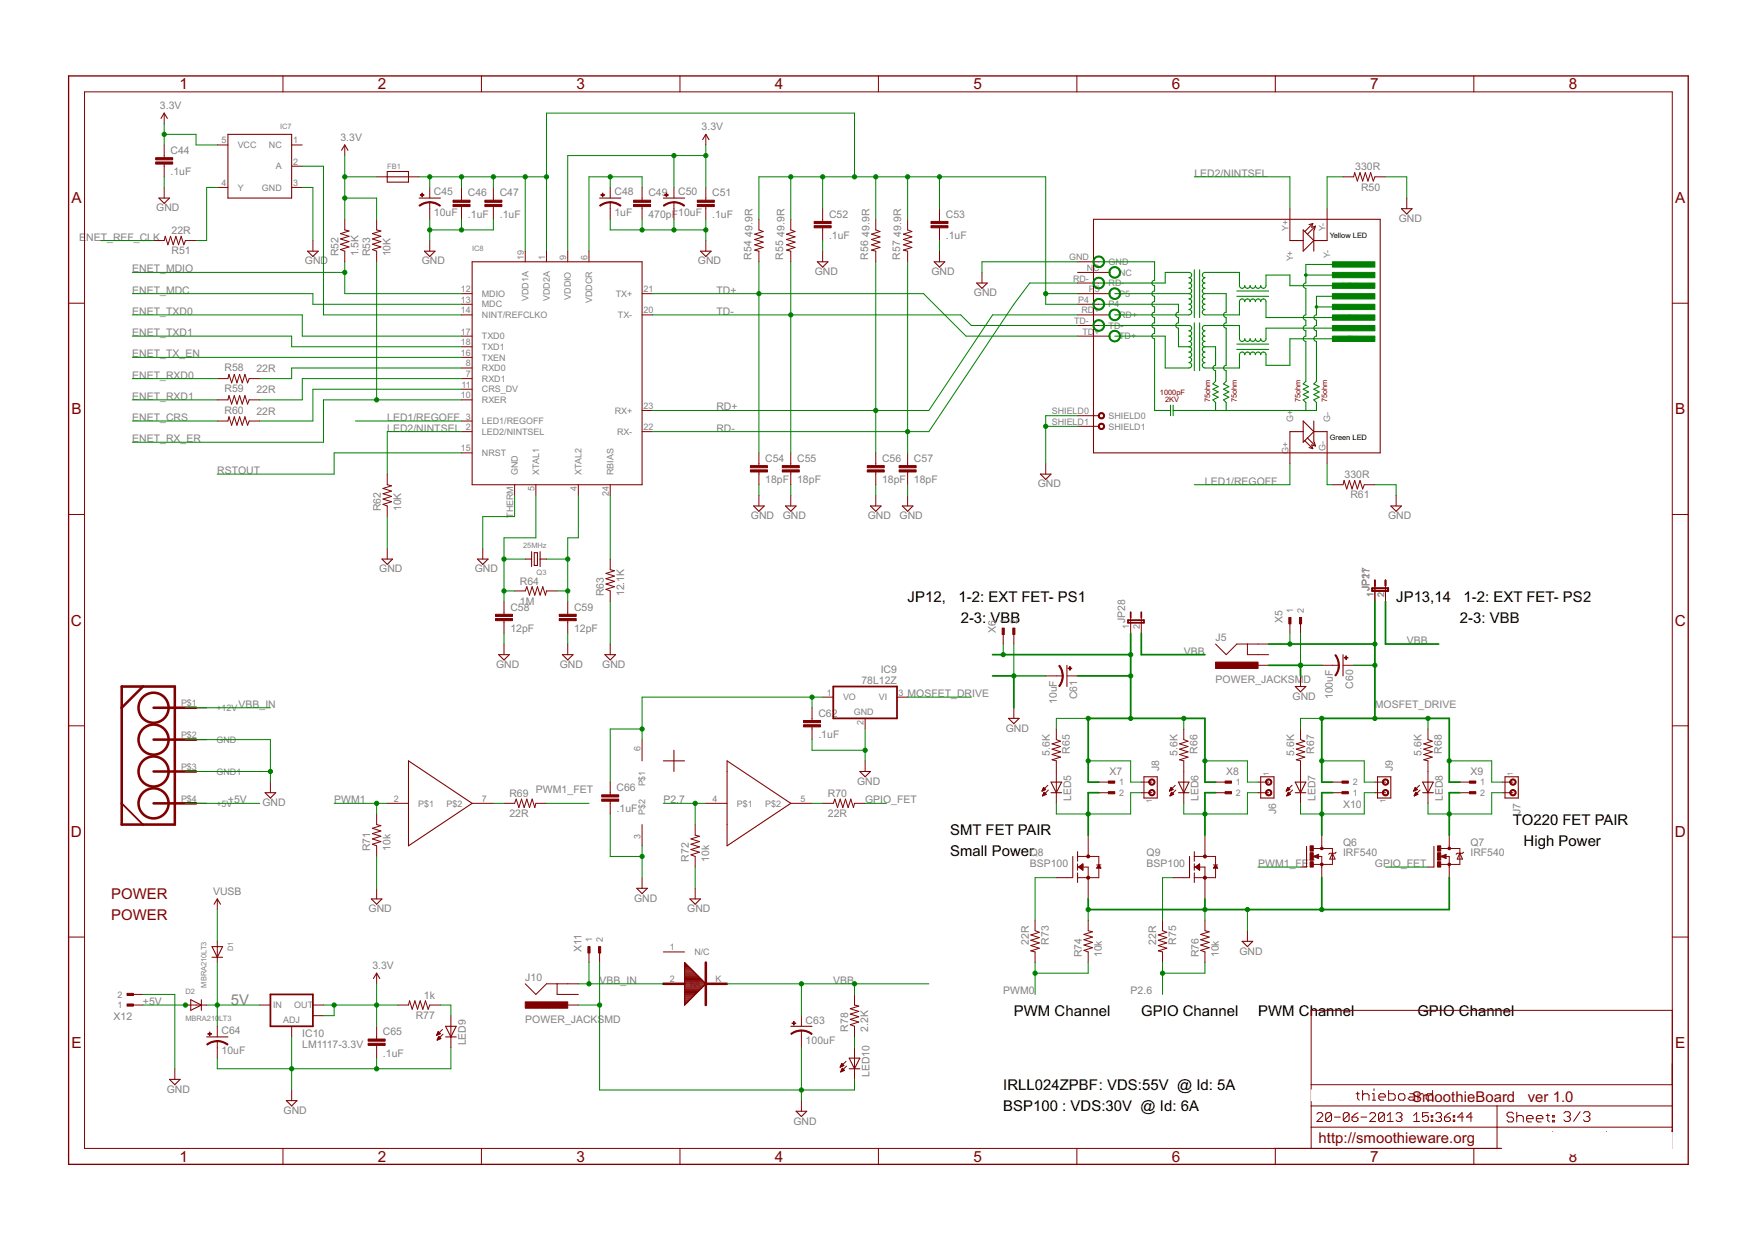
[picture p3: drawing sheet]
<svg xmlns="http://www.w3.org/2000/svg" width="420mm" height="297mm" viewBox="0 0 420 297" stroke-linecap="round" stroke-linejoin="round" font-family="sans-serif">
<defs><g id="words">
<g font-size="4.1" fill="#800000">
<text x="42.9" y="21.4">1</text>
<text x="90.4" y="21.4">2</text>
<text x="137.8" y="21.4">3</text>
<text x="185.3" y="21.4">4</text>
<text x="232.8" y="21.4">5</text>
<text x="280.2" y="21.4">6</text>
<text x="327.7" y="21.4">7</text>
<text x="375.2" y="21.4">8</text>
<text x="17.1" y="48.5">A</text>
<text x="400.6" y="48.5">A</text>
<text x="17.1" y="99.1">B</text>
<text x="400.6" y="99.1">B</text>
<text x="17" y="149.6">C</text>
<text x="400.5" y="149.6">C</text>
<text x="17" y="200.1">D</text>
<text x="400.5" y="200.1">D</text>
<text x="17.1" y="250.7">E</text>
<text x="400.6" y="250.7">E</text>
<text x="42.9" y="277.9">1</text>
<text x="90.4" y="277.9">2</text>
<text x="137.8" y="277.9">3</text>
<text x="185.3" y="277.9">4</text>
<text x="232.8" y="277.9">5</text>
<text x="280.2" y="277.9">6</text>
<text x="327.7" y="277.9">7</text>
<text x="375.2" y="277.9">8</text>
</g>
<g font-size="4">
<text x="217" y="143.9">JP12,</text>
<text x="229.2" y="143.9">1-2: EXT FET- PS1</text>
<text x="333.9" y="143.9">JP13,14</text>
<text x="350" y="143.9">1-2: EXT FET- PS2</text>
<text x="229.7" y="149">2-3: VBB</text>
<text x="349.1" y="149">2-3: VBB</text>
<text x="361.8" y="197.2">TO220 FET PAIR</text>
<text x="227.2" y="199.7">SMT FET PAIR</text>
<text x="364.3" y="202.3">High Power</text>
<text x="227.2" y="204.8">Small Power</text>
<text x="242.4" y="242.9">PWM Channel</text>
<text x="272.9" y="242.9">GPIO Channel</text>
<text x="300.9" y="242.9">PWM Channel</text>
<text x="338.9" y="242.9">GPIO Channel</text>
<text x="239.9" y="260.7">IRLL024ZPBF: VDS:55V @ Id: 5A</text>
<text x="239.9" y="265.8">BSP100 : VDS:30V @ Id: 6A</text>
</g>
<g font-size="4" fill="#800000">
<text x="26.6" y="215">POWER</text>
<text x="26.6" y="220.1">POWER</text>
<text x="337.7" y="263.5">SmoothieBoard</text>
<text x="365.3" y="263.5">ver 1.0</text>
<text x="315.3" y="273.4">http://smoothieware.org</text>
</g>
<text font-size="4" fill="#808080" x="55.2" y="240.4">5V</text>
<g font-size="2.8" fill="#808080">
<text x="38.2" y="26">3.3V</text>
<text x="81.4" y="33.7">3.3V</text>
<text x="167.8" y="31.1">3.3V</text>
<text x="40.8" y="41.9">.1uF</text>
<text x="40.8" y="36.8">C44</text>
<text x="324.1" y="40.8">330R</text>
<text x="103.8" y="46.7">C45</text>
<text x="111.9" y="47">C46</text>
<text x="119.5" y="47">C47</text>
<text x="146.9" y="46.7">C48</text>
<text x="155.1" y="47">C49</text>
<text x="162.2" y="46.7">C50</text>
<text x="170.3" y="47">C51</text>
<text x="285.6" y="42.3">LED2/NINTSEL</text>
<text x="325.5" y="45.6">R50</text>
<text x="37.4" y="50.5">GND</text>
<text x="103.8" y="51.6">10uF</text>
<text x="111.9" y="52.1">.1uF</text>
<text x="119.5" y="52.1">.1uF</text>
<text x="146.9" y="51.6">1uF</text>
<text x="155.1" y="52.1">470pF10uF</text>
<text x="170.3" y="52.1">.1uF</text>
<text x="198.2" y="52.1">C52</text>
<text x="226.2" y="52.1">C53</text>
<text x="334.5" y="53.1">GND</text>
<text x="18.9" y="57.5">E</text>
<text x="20.6" y="57.5">NET_REF_CLK</text>
<text x="41" y="56">22R</text>
<text x="180" y="56.6" transform="rotate(-90 180 56.6)">49.9R</text>
<text x="187.6" y="56.6" transform="rotate(-90 187.6 56.6)">49.9R</text>
<text x="198.2" y="57.1">.1uF</text>
<text x="207.9" y="56.6" transform="rotate(-90 207.9 56.6)">49.9R</text>
<text x="215.5" y="56.6" transform="rotate(-90 215.5 56.6)">49.9R</text>
<text x="226.2" y="57.1">.1uF</text>
<text x="31.6" y="65.1">ENET_MDIO</text>
<text x="41" y="60.8">R51</text>
<text x="72.9" y="63.2">GND</text>
<text x="80.9" y="61.3" transform="rotate(-90 80.9 61.3)">R52</text>
<text x="85.7" y="61.3" transform="rotate(-90 85.7 61.3)">1.5K</text>
<text x="88.6" y="61.3" transform="rotate(-90 88.6 61.3)">R53</text>
<text x="93.4" y="61.3" transform="rotate(-90 93.4 61.3)">10K</text>
<text x="100.8" y="63.2">GND</text>
<text x="166.9" y="63.2">GND</text>
<text x="179.7" y="62.1" transform="rotate(-90 179.7 62.1)">R54</text>
<text x="187.3" y="62.1" transform="rotate(-90 187.3 62.1)">R55</text>
<text x="194.8" y="65.8">GND</text>
<text x="207.6" y="62.1" transform="rotate(-90 207.6 62.1)">R56</text>
<text x="215.2" y="62.1" transform="rotate(-90 215.2 62.1)">R57</text>
<text x="222.8" y="65.8">GND</text>
<text x="31.6" y="70.2">ENET_MDC</text>
<text x="171.3" y="70.2">TD+</text>
<text x="232.9" y="70.9">GND</text>
<text x="31.6" y="75.3">ENET_TXD0</text>
<text x="171.3" y="75.3">TD-</text>
<text x="31.6" y="80.4">ENET_TXD1</text>
<text x="31.6" y="85.5">ENET_TX_EN</text>
<text x="53.7" y="88.7">R58</text>
<text x="61.3" y="89">22R</text>
<text x="31.6" y="90.5">ENET_RXD0</text>
<text x="31.6" y="95.6">ENET_RXD1</text>
<text x="53.7" y="93.8">R59</text>
<text x="61.3" y="94.1">22R</text>
<text x="31.6" y="100.7">ENET_CRS</text>
<text x="53.7" y="98.9">R60</text>
<text x="61.3" y="99.2">22R</text>
<text x="92.6" y="100.7">LED1/REGOFF</text>
<text x="171.3" y="98.2">RD+</text>
<text x="31.6" y="105.8">ENET_RX_ER</text>
<text x="92.6" y="103.2">LED2/NINTSEL</text>
<text x="171.3" y="103.2">RD-</text>
<text x="52" y="113.4">RSTOUT</text>
<text x="183" y="110.5">C54</text>
<text x="190.6" y="110.5">C55</text>
<text x="210.9" y="110.5">C56</text>
<text x="218.6" y="110.5">C57</text>
<text x="183" y="115.6">18pF</text>
<text x="190.6" y="115.6">18pF</text>
<text x="210.9" y="115.6">18pF</text>
<text x="218.6" y="115.6">18pF</text>
<text x="248.2" y="116.6">GND</text>
<text x="288.2" y="115.9">LED1/REGOFF</text>
<text x="321.5" y="114.4">330R</text>
<text x="322.9" y="119.2">R61</text>
<text x="91.1" y="122.3" transform="rotate(-90 91.1 122.3)">R62</text>
<text x="95.9" y="122.3" transform="rotate(-90 95.9 122.3)">10K</text>
<text x="179.6" y="124.2">GND</text>
<text x="187.2" y="124.2">GND</text>
<text x="207.5" y="124.2">GND</text>
<text x="215.1" y="124.2">GND</text>
<text x="332" y="124.2">GND</text>
<text x="90.7" y="136.9">GND</text>
<text x="113.5" y="136.9">GND</text>
<text x="124.3" y="139.8">R64</text>
<text x="144.4" y="142.6" transform="rotate(-90 144.4 142.6)">R63</text>
<text x="149.2" y="142.6" transform="rotate(-90 149.2 142.6)">12.1K</text>
<text x="327.5" y="141.3" transform="rotate(-90 327.5 141.3)">JP11</text>
<text x="327.5" y="141.3" transform="rotate(-90 327.5 141.3)">JP27</text>
<text x="122.1" y="146">C58</text>
<text x="124.3" y="144.6">1M</text>
<text x="137.3" y="146">C59</text>
<text x="269.1" y="149" transform="rotate(-90 269.1 149)">JP28</text>
<text x="306.7" y="149" transform="rotate(-90 306.7 149)">X5</text>
<text x="122.1" y="151.1">12pF</text>
<text x="137.3" y="151.1">12pF</text>
<text x="238.1" y="151.5" transform="rotate(-90 238.1 151.5)">X6</text>
<text x="290.7" y="153.3">J5</text>
<text x="336.4" y="154">VBB</text>
<text x="118.6" y="159.7">GND</text>
<text x="133.9" y="159.7">GND</text>
<text x="144" y="159.7">GND</text>
<text x="210.6" y="161">IC9</text>
<text x="283.1" y="156.6">VBB</text>
<text x="206" y="163.6">78L12Z</text>
<text x="217" y="166.7">MOSFET_DRIVE</text>
<text x="257.5" y="167.3" transform="rotate(-90 257.5 167.3)">C61</text>
<text x="290.7" y="163.4">POWER_JACKSM</text>
<text x="309.1" y="167.4">GND</text>
<text x="311.7" y="163.4">D</text>
<text x="318.8" y="167.2" transform="rotate(-90 318.8 167.2)">100uF</text>
<text x="323.6" y="164.7" transform="rotate(-90 323.6 164.7)">C60</text>
<text x="57" y="169.3">VBB_IN</text>
<text x="195.7" y="171.4">C62</text>
<text x="252.7" y="168.4" transform="rotate(-90 252.7 168.4)">10uF</text>
<text x="328.8" y="169.3">MOSFET_DRIVE</text>
<text x="195.7" y="176.5">.1uF</text>
<text x="240.5" y="175">GND</text>
<text x="251.1" y="180.8" transform="rotate(-90 251.1 180.8)">5.6K</text>
<text x="255.9" y="180.2" transform="rotate(-90 255.9 180.2)">R65</text>
<text x="265.3" y="185.3">X7</text>
<text x="277.2" y="184.5" transform="rotate(-90 277.2 184.5)">J8</text>
<text x="281.5" y="180.8" transform="rotate(-90 281.5 180.8)">5.6K</text>
<text x="286.3" y="180.2" transform="rotate(-90 286.3 180.2)">R66</text>
<text x="293.2" y="185.3">X8</text>
<text x="309.5" y="180.8" transform="rotate(-90 309.5 180.8)">5.6K</text>
<text x="314.3" y="180.2" transform="rotate(-90 314.3 180.2)">R67</text>
<text x="333.1" y="184.5" transform="rotate(-90 333.1 184.5)">J9</text>
<text x="340" y="180.8" transform="rotate(-90 340 180.8)">5.6K</text>
<text x="344.8" y="180.2" transform="rotate(-90 344.8 180.2)">R68</text>
<text x="351.6" y="185.3">X9</text>
<text x="121.8" y="190.6">R69</text>
<text x="128.2" y="189.6">PWM1_FET</text>
<text x="147.5" y="189.2">C66</text>
<text x="198" y="190.6">R70</text>
<text x="205" y="187.7">GND</text>
<text x="256.2" y="191.6" transform="rotate(-90 256.2 191.6)">LED5</text>
<text x="286.6" y="191.6" transform="rotate(-90 286.6 191.6)">LED6</text>
<text x="314.6" y="191.6" transform="rotate(-90 314.6 191.6)">LED7</text>
<text x="345" y="191.6" transform="rotate(-90 345 191.6)">LED8</text>
<text x="54.5" y="192.1">+5V</text>
<text x="62.8" y="192.8">GND</text>
<text x="79.9" y="192.1">PWM1</text>
<text x="121.8" y="195.4">22R</text>
<text x="147.5" y="194.3">.1uF</text>
<text x="158.6" y="192.1">P2.7</text>
<text x="198" y="195.4">22R</text>
<text x="206.9" y="192.1">GPIO_FET</text>
<text x="305.2" y="194.8" transform="rotate(-90 305.2 194.8)">J6</text>
<text x="321.2" y="193.1">X10</text>
<text x="363.6" y="194.8" transform="rotate(-90 363.6 194.8)">J7</text>
<text x="88.6" y="203.6" transform="rotate(-90 88.6 203.6)">R71</text>
<text x="93.4" y="203.6" transform="rotate(-90 93.4 203.6)">10k</text>
<text x="321.2" y="202.3">Q6</text>
<text x="351.6" y="202.3">Q7</text>
<text x="164.7" y="206.1" transform="rotate(-90 164.7 206.1)">R72</text>
<text x="169.5" y="206.1" transform="rotate(-90 169.5 206.1)">10k</text>
<text x="246.2" y="207.4">BSP100</text>
<text x="246.2" y="204.8">Q8</text>
<text x="274.2" y="207.4">BSP100</text>
<text x="274.2" y="204.8">Q9</text>
<text x="300.9" y="207.4">PWM1_FE</text>
<text x="313" y="207.4">T</text>
<text x="321.2" y="204.8">IRF540</text>
<text x="328.8" y="207.4">GPIO_FET</text>
<text x="351.6" y="204.8">IRF540</text>
<text x="50.9" y="214">VUSB</text>
<text x="151.6" y="215.6">GND</text>
<text x="88.2" y="218.2">GND</text>
<text x="164.3" y="218.2">GND</text>
<text x="139.1" y="227.7" transform="rotate(-90 139.1 227.7)">X11</text>
<text x="246" y="225.9" transform="rotate(-90 246 225.9)">22R</text>
<text x="250.8" y="225.9" transform="rotate(-90 250.8 225.9)">R73</text>
<text x="276.5" y="225.9" transform="rotate(-90 276.5 225.9)">22R</text>
<text x="281.3" y="225.9" transform="rotate(-90 281.3 225.9)">R75</text>
<text x="89" y="231.7">3.3V</text>
<text x="258.7" y="228.9" transform="rotate(-90 258.7 228.9)">R74</text>
<text x="263.5" y="228.9" transform="rotate(-90 263.5 228.9)">10k</text>
<text x="286.7" y="228.9" transform="rotate(-90 286.7 228.9)">R76</text>
<text x="291.5" y="228.9" transform="rotate(-90 291.5 228.9)">10k</text>
<text x="296.4" y="228.3">GND</text>
<text x="101.4" y="238.9">1k</text>
<text x="125.6" y="234.5">J10</text>
<text x="143.4" y="235.3">VBB_IN</text>
<text x="199.3" y="235.3">VBB</text>
<text x="239.9" y="237.8">PWM0</text>
<text x="270.4" y="237.8">P2.6</text>
<text x="27.2" y="243.9">X12</text>
<text x="34.2" y="240.4">+5V</text>
<text x="99.4" y="243.7">R77</text>
<text x="125.6" y="244.7">POWER_JACKSMD</text>
<text x="192.7" y="244.8">C63</text>
<text x="53" y="247.4">C64</text>
<text x="72.3" y="250.5">LM1117-3.3V</text>
<text x="72.3" y="248">IC10</text>
<text x="91.6" y="247.6">C65</text>
<text x="111.4" y="250" transform="rotate(-90 111.4 250)">LED9</text>
<text x="192.7" y="249.6">100uF</text>
<text x="202.8" y="246.7" transform="rotate(-90 202.8 246.7)">R78</text>
<text x="207.6" y="246.7" transform="rotate(-90 207.6 246.7)">2.2K</text>
<text x="53" y="252.2">10uF</text>
<text x="91.6" y="252.7">.1uF</text>
<text x="207.9" y="257.6" transform="rotate(-90 207.9 257.6)">LED10</text>
<text x="39.9" y="261.3">GND</text>
<text x="67.8" y="266.4">GND</text>
<text x="189.7" y="268.9">GND</text>
</g>
<g font-size="2.4" fill="#808080">
<text x="53" y="34.3">5</text>
<text x="56.8" y="35.4">VCC</text>
<text x="64.3" y="35.4">NC</text>
<text x="70.1" y="34.3">1</text>
<text x="66" y="40.5">A</text>
<text x="70.1" y="39.4">2</text>
<text x="53" y="44.5">4</text>
<text x="56.8" y="45.6">Y</text>
<text x="62.6" y="45.6">GND</text>
<text x="70.1" y="44.5">3</text>
<text x="308.1" y="55.2" transform="rotate(-90 308.1 55.2)">Y+</text>
<text x="317" y="55.2" transform="rotate(-90 317 55.2)">Y-</text>
<text x="125.3" y="62.3" transform="rotate(-90 125.3 62.3)">19</text>
<text x="130.3" y="62.3" transform="rotate(-90 130.3 62.3)">1</text>
<text x="135.4" y="62.3" transform="rotate(-90 135.4 62.3)">9</text>
<text x="140.5" y="62.3" transform="rotate(-90 140.5 62.3)">6</text>
<text x="255.7" y="62.3">GND</text>
<text x="259.9" y="64.8">NC</text>
<text x="265.1" y="63.4">GND</text>
<text x="267.6" y="65.9">NC</text>
<text x="309.2" y="62.5" transform="rotate(-90 309.2 62.5)">Y+</text>
<text x="318.1" y="61.8" transform="rotate(-90 318.1 61.8)">Y-</text>
<text x="110.2" y="69.9">12</text>
<text x="115.2" y="71">MDIO</text>
<text x="136.5" y="71.7" transform="rotate(-90 136.5 71.7)">VDDIO</text>
<text x="147.3" y="71">TX+</text>
<text x="153.9" y="69.9">21</text>
<text x="256.6" y="67.3">RD-</text>
<text x="260.4" y="69.9">P</text>
<text x="261.8" y="69.9">5</text>
<text x="265.1" y="68.4">RD-</text>
<text x="267.6" y="71">P5</text>
<text x="110.2" y="72.4">13</text>
<text x="110.2" y="74.9">14</text>
<text x="115.2" y="73.5">MDC</text>
<text x="115.2" y="76.1">NINT/REFCLKO</text>
<text x="126.4" y="72.1" transform="rotate(-90 126.4 72.1)">VDD1A</text>
<text x="131.5" y="72.1" transform="rotate(-90 131.5 72.1)">VDD2A</text>
<text x="141.6" y="72.5" transform="rotate(-90 141.6 72.5)">VDDCR</text>
<text x="147.8" y="76.1">TX-</text>
<text x="153.9" y="74.9">20</text>
<text x="256.8" y="77.5">TD-</text>
<text x="257.8" y="72.4">P4</text>
<text x="258.6" y="74.9">RD</text>
<text x="261.7" y="74.9">+</text>
<text x="265.1" y="73.5">P4</text>
<text x="267.6" y="76.1">RD+</text>
<text x="110.2" y="80">17</text>
<text x="110.2" y="82.6">18</text>
<text x="115.2" y="81.1">TXD0</text>
<text x="115.2" y="83.7">TXD1</text>
<text x="258.9" y="80">TD</text>
<text x="261.7" y="80">+</text>
<text x="265.1" y="78.6">TD-</text>
<text x="267.6" y="81.1">TD+</text>
<text x="110.2" y="85.1">16</text>
<text x="111.4" y="87.6">8</text>
<text x="115.2" y="86.2">TXEN</text>
<text x="115.2" y="88.8">RXD0</text>
<text x="110.2" y="95.3">10</text>
<text x="110.4" y="92.7">11</text>
<text x="111.4" y="90.2">7</text>
<text x="115.2" y="91.3">RXD1</text>
<text x="115.2" y="93.8">CRS_DV</text>
<text x="111.4" y="100.3">3</text>
<text x="115.2" y="96.4">RXER</text>
<text x="115.2" y="101.5">LED1/REGOFF</text>
<text x="147" y="98.9">RX+</text>
<text x="153.9" y="97.8">23</text>
<text x="251.5" y="99.1">SHIELD0</text>
<text x="251.5" y="101.6">SHIELD1</text>
<text x="265.1" y="100.2">SHIELD0</text>
<text x="309.2" y="100.9" transform="rotate(-90 309.2 100.9)">G+</text>
<text x="318.1" y="100.9" transform="rotate(-90 318.1 100.9)">G-</text>
<text x="110.2" y="108">15</text>
<text x="111.4" y="102.9">2</text>
<text x="115.2" y="104">LED2/NINTSEL</text>
<text x="147.5" y="104">RX-</text>
<text x="153.9" y="102.9">22</text>
<text x="265.1" y="102.7">SHIELD1</text>
<text x="317" y="108" transform="rotate(-90 317 108)">G-</text>
<text x="115.2" y="109.1">NRST</text>
<text x="123.8" y="113.6" transform="rotate(-90 123.8 113.6)">GND</text>
<text x="128.9" y="113.6" transform="rotate(-90 128.9 113.6)">XTAL1</text>
<text x="139.1" y="113.6" transform="rotate(-90 139.1 113.6)">XTAL2</text>
<text x="146.7" y="113.6" transform="rotate(-90 146.7 113.6)">RBIAS</text>
<text x="308.1" y="108.5" transform="rotate(-90 308.1 108.5)">G+</text>
<text x="127.8" y="117.5" transform="rotate(-90 127.8 117.5)">5</text>
<text x="138" y="117.5" transform="rotate(-90 138 117.5)">4</text>
<text x="145.6" y="118.7" transform="rotate(-90 145.6 118.7)">24</text>
<text x="122.7" y="123.9" transform="rotate(-90 122.7 123.9)">THERM</text>
<text x="328.4" y="142.9" transform="rotate(-90 328.4 142.9)">1</text>
<text x="331" y="142.9" transform="rotate(-90 331 142.9)">2</text>
<text x="240.7" y="149.2" transform="rotate(-90 240.7 149.2)">1</text>
<text x="243.2" y="149.2" transform="rotate(-90 243.2 149.2)">2</text>
<text x="309.2" y="146.6" transform="rotate(-90 309.2 146.6)">1</text>
<text x="311.8" y="146.6" transform="rotate(-90 311.8 146.6)">2</text>
<text x="270" y="150.5" transform="rotate(-90 270 150.5)">1</text>
<text x="272.6" y="150.5" transform="rotate(-90 272.6 150.5)">2</text>
<text x="197.7" y="166.4">1</text>
<text x="201.6" y="167.5">VO</text>
<text x="210.2" y="167.5">VI</text>
<text x="214.9" y="166.4">3</text>
<text x="43.3" y="168.9">P$1</text>
<text x="51.8" y="170">+12V</text>
<text x="204.2" y="171">GND</text>
<text x="206.5" y="173.3" transform="rotate(-90 206.5 173.3)">2</text>
<text x="43.3" y="176.5">P$2</text>
<text x="51.8" y="177.6">GND</text>
<text x="153.2" y="179.6" transform="rotate(-90 153.2 179.6)">6</text>
<text x="43.3" y="184.1">P$3</text>
<text x="51.8" y="185.3">GND1</text>
<text x="43.3" y="191.8">P$4</text>
<text x="94.2" y="191.8">2</text>
<text x="115.2" y="191.8">7</text>
<text x="154.3" y="188.1" transform="rotate(-90 154.3 188.1)">P$1</text>
<text x="170.3" y="191.8">4</text>
<text x="191.4" y="191.8">5</text>
<text x="267.6" y="187.8">1</text>
<text x="267.6" y="190.3">2</text>
<text x="295.6" y="187.8">1</text>
<text x="295.6" y="190.3">2</text>
<text x="323.5" y="190.3">1</text>
<text x="323.5" y="187.8">2</text>
<text x="354" y="187.8">1</text>
<text x="354" y="190.3">2</text>
<text x="51.8" y="192.9">+5V</text>
<text x="100" y="192.9">P$1</text>
<text x="106.8" y="192.9">P$2</text>
<text x="154.3" y="194.9" transform="rotate(-90 154.3 194.9)">P$2</text>
<text x="176.2" y="192.9">P$1</text>
<text x="183" y="192.9">P$2</text>
<text x="153.2" y="200.7" transform="rotate(-90 153.2 200.7)">3</text>
<text x="141.6" y="225.3" transform="rotate(-90 141.6 225.3)">1</text>
<text x="144.2" y="225.3" transform="rotate(-90 144.2 225.3)">2</text>
<text x="160.2" y="227.3">1</text>
<text x="166" y="228.4">N/C</text>
<text x="28.1" y="238.6">2</text>
<text x="160.2" y="234.9">2</text>
<text x="165" y="236.1">KA</text>
<text x="171.1" y="234.9">K</text>
<text x="28.1" y="241.1">1</text>
<text x="65.3" y="241">IN</text>
<text x="67.7" y="244.7">ADJ</text>
<text x="70.4" y="241">OUT</text>
</g>
<g font-size="2" fill="#808080">
<text x="67" y="30.9">IC7</text>
<text x="92.6" y="40.4">FB1</text>
<text x="112.9" y="60.1">IC8</text>
<text x="319.9" y="63.9">J8</text>
<text x="319.9" y="66.4">J7</text>
<text x="319.9" y="69">J6 RX-</text>
<text x="319.9" y="71.5">J5</text>
<text x="319.9" y="74">J4</text>
<text x="319.9" y="76.6">J3 RX+</text>
<text x="319.9" y="79.1">J2 TX-</text>
<text x="319.9" y="81.7">J1 TX+</text>
<text x="125.1" y="131.2">25MHz</text>
<text x="128.3" y="137.5">Q3</text>
<text x="303.4" y="185.5" transform="rotate(-90 303.4 185.5)">1</text>
<text x="361.8" y="185.5" transform="rotate(-90 361.8 185.5)">1</text>
<text x="275.5" y="192.1" transform="rotate(-90 275.5 192.1)">1</text>
<text x="331.3" y="192.1" transform="rotate(-90 331.3 192.1)">1</text>
<text x="55.8" y="227.4" transform="rotate(-90 55.8 227.4)">D1</text>
<text x="44.3" y="237.8">D2</text>
<text x="49.4" y="236.2" transform="rotate(-90 49.4 236.2)">MBRA210LT3</text>
<text x="44.3" y="244.2">MBRA210</text>
<text x="52.4" y="244.2">LT3</text>
</g>
<g font-size="2">
<text x="318" y="56.9">Yellow LED</text>
<text x="318" y="105.1">Green LED</text>
</g>
<g font-size="2" fill="#800000">
<text x="277.4" y="94.4">1000pF</text>
<text x="278.6" y="96.3">2KV</text>
<text x="289.4" y="96.3" transform="rotate(-90 289.4 96.3)">75ohm</text>
<text x="295.8" y="96.3" transform="rotate(-90 295.8 96.3)">75ohm</text>
<text x="311" y="96.3" transform="rotate(-90 311 96.3)">75ohm</text>
<text x="317.4" y="96.3" transform="rotate(-90 317.4 96.3)">75ohm</text>
</g>
</g></defs>
<path d="M399.9 270.3v4.4h-40.6" fill="none" stroke="#000" stroke-width=".24"/>
<g fill="none" stroke="#800000" stroke-width=".24">
<path d="M67.7 18.2v3.8M115.1 18.2v3.8M162.6 18.2v3.8M210.1 18.2v3.8M257.5 18.2v3.8M305 18.2v3.8M352.4 18.2v3.8M20.2 22h379.7v252.7h-379.7zM39.3 27.1v2.5M39.3 34.7v3M39.3 39.2v3.1M52 34.7h2.5"/>
<path d="M69.7 34.7h2.6M69.7 39.8h2.6M82.4 34.7v2.5M168.8 32.1v2.6M36.7 57.5h2.6l.2-1 .7 2 .6-2 .6 2 .7-2 .6 2 .6-2 .7 2 .3-1h2.6M39.3 44.8v2.6M52 44.8h2.5M69.7 44.8h2.6M74.8 57.5v2.6M82.4 52.5v2.5l1.1 .2-2.1 .7 2.1 .6-2.1 .6 2.1 .7-2.1 .6 2.1 .7-2.1 .6 1 .4v2.5M90.1 42.3h2.5M90.1 52.5v2.5l1 .2-2.1 .7 2.1 .6-2.1 .6 2.1 .7-2.1 .6 2.1 .7-2.1 .6 1.1 .4v2.5"/>
<path d="M97.7 42.3h2.5M102.8 44.8v2.6M102.8 48.4v4.1M102.8 57.5v2.6M110.4 44.8v3.1M110.4 49.4v3.1M118 44.8v3.1M118 49.4v3.1M145.9 44.8v2.6M145.9 48.4v4.1M153.5 44.8v3.1M153.5 49.4v3.1"/>
<path d="M161.2 44.8v2.6M161.2 48.4v4.1M168.8 44.8v3.1M168.8 49.4v3.1M168.8 57.5v2.6M181.5 52.5v2.5l1 .4-2 .6 2 .6-2 .7 2 .6-2 .6 2 .7-2 .6 1 .3v2.5M189.1 52.5v2.5l1 .4-2 .6 2 .6-2 .7 2 .6-2 .6 2 .7-2 .6 1 .3v2.5M196.7 49.9v3.1M196.7 54.5v3M209.4 52.5v2.5l1 .4-2 .6 2 .6-2 .7 2 .6-2 .6 2 .7-2 .6 1 .3v2.5M217 52.5v2.5l1.1 .4-2.1 .6 2.1 .6-2.1 .7 2.1 .6-2.1 .6 2.1 .7-2.1 .6 1 .3v2.5M224.7 49.9v3.1"/>
<path d="M224.7 54.5v3M308.5 49.9v7.6M317.4 49.9v7.6M321.2 42.3h2.5l.3-1 .6 2 .6-2 .7 2 .6-2 .6 2 .7-2 .6 2 .4-1h2.5M336.4 47.4v2.5M16.4 72.5h3.8M110.4 70.2h2.5M110.4 72.8h2.5M110.4 75.3h2.5M125.6 60.1v2.5M130.7 60.1v2.5M135.8 60.1v2.5"/>
<path d="M140.8 60.1v2.5M153.5 70.2h2.6M153.5 75.3h2.6M196.7 60.1v2.5M224.7 60.1v2.5M234.8 65.2v2.5M257.7 70.2h7.6M257.7 72.8h5.1M257.7 75.3h7.6M257.7 77.9h5.1M257.7 67.7h5.1M257.7 62.6h5.1"/>
<path d="M257.7 65.2h7.6M399.9 72.5h3.8M52 90.6h2.5l.3-1.1 .6 2.1 .6-2.1 .7 2.1 .6-2.1 .6 2.1 .7-2.1 .6 2.1 .4-1h2.5M52 95.6h2.5l.3-1 .6 2 .6-2 .7 2 .6-2 .6 2 .7-2 .6 2 .4-1h2.5M110.4 80.4h2.5M110.4 82.9h2.5M110.4 85.5h2.5M110.4 88h2.5M110.4 90.6h2.5M110.4 95.6h2.5M110.4 93.1h2.5M153.5 98.2h2.6"/>
<path d="M257.7 80.4h7.6M257.7 99.4h5.1M52 100.7h2.5l.3-1 .6 2 .6-2 .7 2 .6-2 .6 2 .7-2 .6 2 .4-1h2.5M92.6 113.4v2.5l1 .3-2 .6 2 .7-2 .6 2 .6-2 .7 2 .6-2 .6 1 .4v2.5M110.4 100.7h2.5M110.4 103.2h2.5M110.4 108.3h2.5M123.1 115.9v2.6M128.1 115.9v2.6M138.3 115.9v2.6M145.9 115.9v2.6M153.5 103.2h2.6"/>
<path d="M181.5 108.3v3.1M181.5 112.9v3M181.5 118.5v2.5M189.1 108.3v3.1M189.1 112.9v3M189.1 118.5v2.5M209.4 108.3v3.1M209.4 112.9v3M209.4 118.5v2.5M217 108.3v3.1M217 112.9v3M217 118.5v2.5"/>
<path d="M250.1 110.8v2.6M257.7 102h5.1M308.5 103.2v7.6M317.4 103.2v7.6M318.6 115.9h2.6l.2-1 .7 2 .6-2 .6 2 .7-2 .6 2 .6-2 .7 2 .3-1h2.6M333.9 118.5v2.5M16.4 123h3.8M92.6 131.2v2.5M115.4 131.2v2.5M145.9 133.7v2.5l1 .3-2 .6 2 .7-2 .6 2 .6-2 .7 2 .6-2 .6 1 .4v2.6M399.9 123h3.8M120.5 143.9v3"/>
<path d="M120.5 148.4v3.1M120.5 154v2.6M123.1 141.3h2.5l.4-1 .6 2 .7-2 .6 2 .6-2 .7 2 .6-2 .6 2 .3-1h2.5M135.8 143.9v3M135.8 148.4v3.1M135.8 154v2.6M145.9 154v2.6M239.9 151.5v2.5M242.4 151.5v2.5M270.4 147.7v3.8M272.9 147.7v3.8M290.7 154l2.5 2.6 2.6-2.6h7.6"/>
<path d="M298.3 154v2.6h5.1M300.8 159.1h2.6M308.5 148.9v2.6M311 148.9v2.6M316.1 159.1h4M321.2 159.1h2.5M328.8 140.1v3.8M331.3 140.1v3.8M16.4 173.6h3.8M44.3 169.3h5.1M44.3 176.9h5.1M153.5 176.9v5.1"/>
<path d="M194.2 169.3v3M194.2 173.8v3.1M196.7 166.7h2.6M206.9 171.8v2.5M214.5 166.7h2.5M242.4 169.3v2.5M250.1 161.6h4M252.6 174.3v2.6l1 .4-2 .6 2 .6-2 .7 2 .6-2 .6 2 .7-2 .6 1 .3v10.1M255.1 161.6h2.6M283.1 174.3v2.6l1 .4-2 .6 2 .6-2 .7 2 .6-2 .6 2 .7-2 .6 1 .3v10.1M311 161.6v2.6M311 174.3v2.6l1 .4-2 .6 2 .6-2 .7 2 .6-2 .6 2 .7-2 .6 1 .3v10.1"/>
<path d="M341.5 174.3v2.6l1 .4-2 .6 2 .6-2 .7 2 .6-2 .6 2 .7-2 .6 1 .3v10.1M399.9 173.6h3.8M44.3 192.1h5.1M44.3 184.5h5.1M64.7 187v2.6M90.1 194.7v2.5l1 .3-2.1 .6 2.1 .6-2.1 .7 2.1 .6-2.1 .6 2.1 .7-2.1 .6 1.1 .4v2.5M92.6 192.1h5.1M112.9 192.1h5.1M120.5 192.1h2.6l.3-1 .7 2 .6-2 .6 2 .7-2 .6 2 .7-2 .6 2 .2-1h2.6M145.9 187v3.1M145.9 191.6v3.1M153.5 197.2v5.1"/>
<path d="M166.2 197.2v2.5l1.1 .3-2.1 .6 2.1 .7-2.1 .6 2.1 .6-2.1 .7 2.1 .6-2.1 .6 1 .4v2.6M168.8 192.1h5.1M189.1 192.1h5.1M196.7 192.1h2.6l.3-1 .7 2 .6-2 .6 2 .7-2 .6 2 .7-2 .6 2 .2-1h2.6M206.9 182v2.5M249.2 189.1h.2M249.3 189h.4M249.3 188.8h.7M249.3 190.3h.1M249.4 188.7h.6M249.4 190.2h.3M249.4 188.6h.4"/>
<path d="M249.4 190.1h.6M249.5 188.5h.2M249.5 189.9h.6M249.5 188.4h.1M249.5 189.8h.5M249.6 188.3l.5 .5-.9 .4zM249.6 189.7h.3M249.6 189.6h.2M249.7 189.5l.5 .5-.9 .4zM250.6 187.8l-1.4 1.4M250.7 189l-1.4 1.4M260.2 199.7v5.1"/>
<path d="M262.8 187h2.5M262.8 189.6h2.5M272.9 187h2.6M272.9 189.6h2.6M279.7 189.1h.2M279.7 189h.5M279.8 188.8h.7M279.8 190.3h.1M279.8 188.7h.6M279.8 190.2h.4M279.9 188.6h.4M279.9 190.1h.6"/>
<path d="M280 188.5h.2M280 189.9h.6M280 189.8h.5M280 188.4h.1M280 188.3l.5 .5-.8 .4zM280.1 189.7h.3M280.1 189.6h.2M280.2 189.5l.5 .5-.9 .4zM281.1 187.8l-1.4 1.4M281.2 189l-1.4 1.4M288.1 199.7v5.1M290.7 187h2.5"/>
<path d="M290.7 189.6h2.5M300.8 187h2.6M300.8 189.6h2.6M307.6 189.1h.2M307.7 189h.4M307.7 190.3h.1M307.7 188.8h.7M307.8 188.7h.6M307.8 190.2h.3M307.8 190.1h.6M307.8 188.6h.5M307.9 188.5h.2"/>
<path d="M307.9 189.9h.7M307.9 188.4h.1M307.9 189.8h.5M308 188.3l.5 .5-.9 .4zM308 189.7h.3M308 189.6h.2M308.1 189.5l.5 .5-.9 .4zM309 187.8l-1.4 1.4M309.1 189l-1.4 1.4M316.1 199.7v3.2M318.6 187h2.6M318.6 189.6h2.6"/>
<path d="M328.8 187h2.5M328.8 189.6h2.5M338.1 189.1h.2M338.2 189h.4M338.2 188.8h.7M338.2 190.3h.1M338.3 188.7h.6M338.3 190.2h.3M338.3 188.6h.4M338.3 190.1h.6M338.4 188.5h.2M338.4 189.9h.6"/>
<path d="M338.4 188.4h.1M338.4 189.8h.5M338.5 189.7h.3M338.5 189.6h.2M338.6 189.5l.5 .5-.9 .4zM338.9 188.8l-.5-.5-.3 .9M338.9 188.8l-.8 .4M339.4 187.8l-1.3 1.4M339.6 189l-1.4 1.4M346.6 199.7v3.2M349.1 187h2.5M349.1 189.6h2.5"/>
<path d="M359.3 187h2.5M359.3 189.6h2.5M52 215v2.5M90.1 212.4v2.6M153.5 209.9v2.5M166.2 212.4v2.6M252.6 209.9h3.9M257.7 207.4h2.5v7.6M257.7 204.8h5.1v5.1h-5.1M257.9 207.4l1.1-.8v1.5zM258 207.3h1M258.2 207.5h.8"/>
<path d="M258.2 207.2h.8M258.3 207.1h.7M258.3 207.7h.7M258.5 206.9h.5M258.5 207.8h.5M258.7 207.9h.3M258.7 206.8h.3M258.8 208h.2M258.8 206.7h.2M262.3 206.9h1M262.3 207.5h.9M262.4 207.4h.7"/>
<path d="M262.5 207.3h.6M262.5 207.2h.5M262.6 207.1h.3M262.7 206.9h.1M262.8 206.9l.5 .7h-1zM280.5 209.9h3.9M285.6 207.4h2.5v7.6M285.6 204.8h5.1v5.1h-5.1M285.9 207.4l1-.8v1.5zM285.9 207.3h1M286.1 207.5h.8M286.1 207.2h.8"/>
<path d="M286.3 207.7h.6M286.3 207.1h.6M286.4 206.9h.5M286.4 207.8h.5M286.6 207.9h.3M286.6 206.8h.3M286.7 208h.2M286.7 206.7h.2M290.2 206.9h1M290.2 207.5h.9M290.3 207.4h.8M290.4 207.3h.6"/>
<path d="M290.5 207.2h.4M290.6 207.1h.2M290.6 206.9h.1M290.7 206.9l.5 .7h-1zM311 207.4h1.4M314 204.8l1.3-.5v1zM314.1 202.9h4.5v3.8h-4.6M315.2 204.8h.9v5.1M318.6 204.1l.7 1.4h-1.3zM319.5 203.8l-.2 .3h-1.3l-.3 .2M341.5 207.4h1.4M344.5 204.8l1.3-.5v1z"/>
<path d="M344.6 202.9h4.5v3.8h-4.6M345.7 204.8h.9v5.1M349.1 204.1l.6 1.4h-1.2zM350 203.8l-.3 .3h-1.2l-.3 .2M16.4 224.1h3.8M31.6 237.8h2.6M52 225.1v5.1M90.1 232.7v2.6M125.6 235.3l2.5 2.5 2.6-2.5h7.6M133.2 235.3v2.5h5.1M140.8 227.7v2.5M143.4 227.7v2.5"/>
<path d="M158.6 235.3h5.1M158.6 227.7h5.1M168.8 235.3h5.1M204.3 237.8v2.6l1.1 .2-2.1 .7 2.1 .6-2.1 .6 2.1 .7-2.1 .6 2.1 .6-2.1 .7 1 .3v2.6M247.5 220v2.6l1 .4-2 .6 2 .6-2 .7 2 .6-2 .6 2 .7-2 .6 1 .3v2.5M260.2 220v2.6l1 .2-2 .7 2 .6-2 .6 2 .7-2 .6 2 .7-2 .6 1 .4v2.5M278 220v2.6l1 .4-2 .6 2 .6-2 .7 2 .6-2 .6 2 .7-2 .6 1 .3v2.5M288.1 220v2.6l1.1 .2-2.1 .7 2.1 .6-2.1 .6 2.1 .7-2.1 .6 2.1 .7-2.1 .6 1 .4v2.5M298.3 222.6v2.5M399.9 224.1h3.8M31.6 240.4h2.6M41.8 255.6v2.5"/>
<path d="M44.3 240.4h5.1M52 245.4v2.6M52 249v4.1M62.1 240.4h2.6M69.7 245.4v2.6M74.8 240.4h2.6M74.8 242.9h2.6M90.1 245.4v3.1M90.1 250v3.1M95.1 240.4h2.6l.2-1 .7 2 .6-2 .6 2 .7-2 .6 2 .6-2 .7 2 .4-1h2.5M104.4 247.6h.1M104.5 247.5h.3"/>
<path d="M104.5 247.4h.5M104.6 247.2h.7M104.6 248.7h.1M104.6 247.1h.6M104.6 248.6h.4M104.7 247h.4M104.7 248.4h.6M104.7 248.3h.7M104.7 246.9h.2M104.8 246.7h.1M104.8 248.2h.4M104.8 246.7l-.4 .9"/>
<path d="M104.8 246.7l.5 .5M104.8 248.1h.3M104.9 247.9h.1M104.9 247.9l.5 .5-.9 .4zM105.3 247.2l-.9 .4M105.8 246.2l-1.4 1.4M105.9 247.4l-1.4 1.4M107.8 242.9v7.6M135.8 240.4h2.5M191.6 242.9v2.5M191.6 246.5v4M200.9 255.2h.1"/>
<path d="M201 255.1h.3M201 255h.6M201.1 254.8h.7M201.1 256.3h.2M201.1 256.2h.4M201.1 254.7h.6M201.2 254.6h.3M201.2 256h.6M201.2 255.9h.6M201.3 254.5h.1M201.3 254.3l-.4 .9M201.3 254.3l.5 .5-.9 .4"/>
<path d="M201.3 254.3h.1M201.3 255.8h.4M201.3 255.7h.3M201.4 255.5h.1M201.4 255.5l.5 .5-.9 .4zM202.3 253.8l-1.4 1.4M202.4 255l-1.4 1.4M204.3 250.5v7.6M313.5 259.4h86.4M399.9 241.6h-86.4v33.1M67.7 274.7v3.8M69.7 260.7v2.5"/>
<path d="M115.1 274.7v3.8M162.6 274.7v3.8M191.6 263.2v2.6M210.1 274.7v3.8M257.5 274.7v3.8M305 274.7v3.8M313.5 269.6h86.4M313.5 264.5h86.4M314.9 266.5l.4-.4h.7l.3 .4v.3l-1.4 1.4h1.4M316.5 261.6h-1.2l-.4 .4 .4 .4h.8l.4 .3-.4 .4h-1.2M318 262l-.4-.4h-.3v1.5M318 262v1.1"/>
<path d="M318 262l.4-.4 .4 .4v1.1M318.4 266.5v1.4l-.3 .3h-.7l-.4-.3M318.4 266.5l-.3-.4h-.7l-.4 .4v1.4M318.4 266.5l-1.4 1.4M319.1 267.2h1.4M319.6 262l.4-.4h.8l.4 .4v.7l-.4 .4h-.8l-.4-.4zM321.9 262l.4-.4h.8l.4 .4v.7l-.4 .4h-.8l-.4-.4zM322.6 266.5v1.4l-.3 .3h-.7l-.4-.3M322.6 266.5l-.3-.4h-.7l-.4 .4v1.4M322.6 266.5l-1.4 1.4M323.3 267.2h1.1l.3 .3v.4l-.3 .3h-.7l-.4-.3zM324.3 261.6h.8"/>
<path d="M324.7 261.2v1.5l.4 .4M324.7 266.1l-.7 .4-.7 .7M325.4 267.2h1.4M325.8 262l.4-.4h.8l.4 .4v1.1M325.8 260.8v2.3M327.5 266.5l.4-.4h.7l.4 .4v.3l-1.5 1.4h1.5M328.2 263.1h.8M328.2 261.6h.4v1.5M328.6 260.4v.4M329.7 262.4h1.6v-.4l-.4-.4h-.8l-.4 .4v.7l.4 .4h.8M331 266.5v1.4l-.3 .3h-.7l-.4-.3M331 266.5l-.3-.4h-.7l-.4 .4v1.4"/>
<path d="M331 266.5l-1.4 1.4M331.7 268.2h1.4M331.7 266.8l.7-.7v2.1M332.1 260.8v2.3h1.1l.4-.4v-.7l-.4-.4h-1.1M333.8 266.5l.4-.4h.7l.4 .4v.3l-.4 .4M334.4 262l.4-.4h.8l.4 .4v.7l-.4 .4h-.8l-.4-.4zM334.6 267.2h.3M334.9 267.2l.4 .3v.4l-.4 .3h-.7l-.4-.3M337.1 261.6h.8l.4 .4v1.1h-1.2l-.4-.4 .4-.3h1.2M338.1 268.2h1.4M338.1 266.8l.7-.7v2.1M339.1 261.6v1.5"/>
<path d="M340.3 261.6h-.4l-.8 .8M341.6 266.1h-1.4v1.1l.7-.4h.3l.4 .4v.7l-.4 .3h-.7l-.3-.3M342.3 267.9h.3v.3h-.3zM342.3 266.8h.3v.4h-.3zM342.6 260.8v2.3h-1.2l-.4-.4v-.7l.4-.4h1.2M343.3 266.5l.4-.4h.7l.3 .4v.3l-.3 .4M344 267.2h.4M344.4 267.2l.3 .3v.4l-.3 .3h-.7l-.4-.3M345.4 267.2h1.1l.3 .3v.4l-.3 .3h-.7l-.4-.3zM346.8 266.1l-.7 .4-.7 .7M347.5 267.9h.4v.3h-.4zM347.5 266.8h.4v.4h-.4z"/>
<path d="M350 267.2h-1.4l1-1.1v2.1M352.1 267.2h-1.4l1-1.1v2.1M352.4 274.7v3.8M358 264.5v10.2M360.4 271.9v1.1l.4 .4 .4-.4 .3 .4 .4-.4v-1.1M361.9 266.4l-.4-.4h-.7l-.4 .4v.4l.4 .4h.7l.4 .3v.4l-.4 .4h-.7l-.4-.4M362.7 267.2l.4-.4h.8l.4 .4v1.1M362.7 266v2.3M362.7 271.9v1.1l.4 .4 .4-.4 .4 .4 .4-.4v-1.1M365.1 267.5h1.5v-.3l-.4-.4h-.8l-.3 .4v.7l.3 .4h.8M365.1 271.9v1.1l.3 .4 .4-.4 .4 .4 .4-.4v-1.1M367.4 267.5h1.6v-.3l-.4-.4h-.8l-.4 .4v.7l.4 .4h.8"/>
<path d="M367.4 273h.4v.4h-.4zM369.3 272.2l-.3-.3h-.4v1.5M369.3 272.2l.4-.3 .4 .3v1.2M369.3 272.2v1.2M369.7 266.8h.8M370.1 266.4v1.5l.4 .4M370.9 271.9h.4v1.5M370.9 273.4h.8M371.3 266.8h.4v.4h-.4zM371.3 267.9h.4v.4h-.4zM371.3 270.7v.4M374 266.3l.4-.4h.7l.4 .4v.4l-.4 .3"/>
<path d="M374 271.9h-1.1l-.4 .3v.8l.4 .4h1.1M374.8 267h.3M374.8 271.9v1.5M375.1 267l.4 .4v.4l-.4 .4h-.7l-.4-.4M376 271.9h-.4l-.8 .7M376.7 272.2l.4-.3h.8l.4 .3v.8l-.4 .4h-.8l-.4-.4zM377.9 265.9l-1.6 2.3M378.7 266.3l.3-.4h.8l.4 .4v.4l-.4 .3M379.1 271.1v2.3h1.2l.3-.4v-.8l-.3-.3h-1.2M379.4 267h.4M379.8 267l.4 .4v.4l-.4 .4h-.8l-.3-.4M381.4 271.9v1.1l.4 .4h1.2v-1.5"/>
<path d="M383.8 273.4h.8M383.8 271.9h.4v1.5M384.2 270.7v.4M385.3 273.4h.8M385.3 271.1h.4v2.3M388.5 271.1v2.3h-1.2l-.4-.4v-.8l.4-.3h1.2M389.2 272.6h1.6v-.4l-.4-.3h-.8l-.4 .3v.8l.4 .4h.8M391.6 271.9v1.5M392.7 271.9h-.4l-.7 .7M393.5 273h.4v.4h-.4zM394.7 272.6h1.5v-.4l-.3-.3h-.8l-.4 .3v.8l.4 .4h.8M397 271.9v1.1l.4 .4h1.2v-1.5"/>
</g>
<path d="M16.4 18.2h387.3v260.3h-387.3zM315.2 204.6l-.9 .2 .9 .3v-.3h-.3M345.7 204.6l-.9 .2 .9 .3v-.3h-.3" fill="none" stroke="#800000" stroke-width=".32"/>
<g fill="none" stroke="#800000" stroke-width=".25">
<path d="M38.5 28.3l.8-1.2 .7 1.2M54.5 32.1h15.2v15.3h-15.2zM81.7 35.9l.7-1.2 .8 1.2M168 33.4l.8-1.3 .7 1.3M38 47.4h2.5l-1.2 1.2zM92.6 41h5.1v2.6h-5.1zM92.6 42.3h5.1M100.2 47.4h5.1M143.4 47.4h5.1M158.6 47.4h5.1M261.5 52.5h68.6v55.8h-68.6zM308.5 57.5h3.1"/>
<path d="M311.6 55l2.6 2.5-2.6 2.6zM313.9 53.5l-1.9 1.9M313.9 53.5l-.9 .2M313.9 53.5l-.2 .9 .9-.3M314.2 55v5.1M314.2 57.5h3.2M314.6 54.1l-1.9 1.9M314.6 54.1l-.3 .9M335.1 49.9h2.6l-1.3 1.3zM73.6 60.1h2.5l-1.3 1.2zM101.5 60.1h2.5l-1.2 1.2zM112.9 62.6h40.6v53.3h-40.6z"/>
<path d="M167.5 60.1h2.6l-1.3 1.2zM195.5 62.6h2.5l-1.3 1.3zM223.4 62.6h2.5l-1.2 1.3zM233.6 67.7h2.5l-1.3 1.3zM248.8 113.4h2.5l-1.2 1.3zM308.5 103.2h3.1M311.6 100.7l2.6 2.5-2.6 2.6zM312 105.4l1.9 1.9M312.7 104.8l1.9 1.9M313 107l.9 .3M314.2 100.7v5.1M314.2 103.2h3.2"/>
<path d="M314.3 105.8l.3 .9M314.6 106.7l-.9-.3 .2 .9M91.3 133.7h2.6l-1.3 1.3zM114.2 133.7h2.5l-1.3 1.3zM125.6 133.7h1.5M127.1 131.9v3.6M127.8 132.2h.7v3h-.7zM129.2 131.9v3.6M129.2 133.7h1.5M180.2 121h2.6l-1.3 1.3zM187.8 121h2.6l-1.3 1.3zM208.2 121h2.5l-1.3 1.3z"/>
<path d="M215.8 121h2.5l-1.3 1.3zM332.6 121h2.5l-1.2 1.3zM119.3 156.6h2.5l-1.3 1.2zM134.5 156.6h2.5l-1.2 1.2zM144.7 156.6h2.5l-1.3 1.2zM255.1 159.1v5.1M321.2 156.6v5M161.2 179.4v5.1M241.2 171.8h2.5l-1.3 1.3zM309.7 164.2h2.6l-1.3 1.3zM63.4 189.6h2.5l-1.2 1.3zM97.7 182l15.2 10.1-15.2 10.2z"/>
<path d="M158.6 182h5.1M173.9 182l15.2 10.1-15.2 10.2zM205.6 184.5h2.6l-1.3 1.3zM251.3 189.6h2.6M251.3 187h2.6l-1.3 2.6zM273.6 185.8h3.1v5.1h-3.1zM281.8 189.6h2.5M281.8 187h2.5l-1.2 2.6zM301.5 185.8h3.2v5.1h-3.2zM309.7 189.6h2.6M309.7 187h2.6l-1.3 2.6zM329.4 185.8h3.2v5.1h-3.2z"/>
<path d="M340.2 189.6h2.6M340.2 187h2.6l-1.3 2.6zM359.9 185.8h3.2v5.1h-3.2zM51.2 216.3l.8-1.3 .7 1.3M88.8 215h2.5l-1.2 1.3zM152.3 212.4h2.5l-1.3 1.3zM165 215h2.5l-1.3 1.3zM256.5 204.8v5.1M257.7 203.7v2.3M257.7 206.6v1.5M257.7 208.8v2.3M284.5 204.8v5.1"/>
<path d="M285.6 203.7v2.3M285.6 206.6v1.5M285.6 208.8v2.3M312.4 202.4v5M342.9 202.4v5M45.6 239.1l2.6 1.3-2.6 1.2zM48.2 239.1v2.5M50.7 226.4h2.5l-1.2 2.5zM50.7 228.9h2.5M89.3 234l.8-1.3 .7 1.3M163.7 230.2l5.1 5.1-5.1 5.1zM163.7 239.8h.6"/>
<path d="M163.7 239.6h.8M163.7 239.4h1M163.7 239.1h1.3M163.7 238.9h1.5M163.7 238.7h1.7M163.7 238.5h1.9M163.7 238.3h2.1M163.7 238h2.4M163.7 237.8h2.6M163.7 237.6h2.8M163.7 237.4h3M163.7 237.1h3.2"/>
<path d="M163.7 236.9h3.5M163.7 236.7h3.7M163.7 236.5h3.9M163.7 236.2h4.1M163.7 236h4.4M163.7 235.8h4.6M163.7 235.6h4.8M163.7 235.4h5M163.7 235.1h4.9M163.7 234.9h4.7M163.7 234.7h4.5M163.7 234.5h4.3"/>
<path d="M163.7 234.3h4M163.7 234h3.8M163.7 233.8h3.6M163.7 233.6h3.4M163.7 233.4h3.2M163.7 233.1h2.9M163.7 232.9h2.7M163.7 232.7h2.5M163.7 232.5h2.3M163.7 232.2h2M163.7 232h1.8M163.7 231.8h1.6"/>
<path d="M163.7 231.6h1.4M163.7 231.4h1.1M163.7 231.1h.9M163.7 230.9h.7M163.7 230.7h.5M163.7 230.5h.3M163.7 230.3h.1M297 225.1h2.6l-1.3 1.3zM40.5 258.1h2.6l-1.3 1.3zM49.4 248h5.1M106.6 248h2.5M106.6 245.4h2.5l-1.3 2.6z"/>
<path d="M163.7 240.2h.1M163.7 240h.4M189.1 245.4h5.1M203.1 253.1h2.5l-1.3 2.5zM203.1 255.6h2.5M68.5 263.2h2.5l-1.3 1.3zM190.4 265.8h2.5l-1.3 1.2z"/>
</g>
<g fill="#800000" stroke="#800000" stroke-width=".24">
<path d="M118.5 147.9h4.1v.5h-4.1z"/>
<path d="M118.5 146.9h4.1v.5h-4.1z"/>
<path d="M133.7 147.9h4.1v.5h-4.1z"/>
<path d="M133.7 146.9h4.1v.5h-4.1z"/>
<path d="M100.5 46.6h.9v.1h-.9z"/>
<path d="M100.9 46.2h.1v.9h-.1z"/>
<path d="M108.3 48.9h4.1v.5h-4.1z"/>
<path d="M108.3 47.9h4.1v.5h-4.1z"/>
<path d="M116 48.9h4v.5h-4z"/>
<path d="M116 47.9h4v.5h-4z"/>
<path d="M158.9 46.6h.9v.1h-.9z"/>
<path d="M159.3 46.2h.1v.9h-.1z"/>
<path d="M166.8 48.9h4v.5h-4z"/>
<path d="M166.8 47.9h4v.5h-4z"/>
<path d="M143.7 46.6h.9v.1h-.9z"/>
<path d="M144.1 46.2h.1v.9h-.1z"/>
<path d="M151.5 48.9h4.1v.5h-4.1z"/>
<path d="M151.5 47.9h4.1v.5h-4.1z"/>
<path d="M222.6 54h4.1v.5h-4.1z"/>
<path d="M222.6 53h4.1v.5h-4.1z"/>
<path d="M194.7 54h4.1v.5h-4.1z"/>
<path d="M194.7 53h4.1v.5h-4.1z"/>
<path d="M179.5 112.4h4v.5h-4z"/>
<path d="M179.5 111.4h4v.5h-4z"/>
<path d="M187.1 112.4h4v.5h-4z"/>
<path d="M187.1 111.4h4v.5h-4z"/>
<path d="M207.4 112.4h4.1v.5h-4.1z"/>
<path d="M207.4 111.4h4.1v.5h-4.1z"/>
<path d="M215 112.4h4.1v.5h-4.1z"/>
<path d="M215 111.4h4.1v.5h-4.1z"/>
<path d="M37.2 38.7h4.1v.5h-4.1z"/>
<path d="M37.2 37.7h4.1v.5h-4.1z"/>
<path d="M88 249.5h4.1v.5h-4.1z"/>
<path d="M88 248.5h4.1v.5h-4.1z"/>
<path d="M49.7 247.2h.9v.1h-.9z"/>
<path d="M50.1 246.8h.1v.9h-.1z"/>
<path d="M313.3 206.1h.7v1.3h-.7z"/>
<path d="M313.3 202.3h.7v1.3h-.7z"/>
<path d="M313.3 203.9h.7v1.8h-.7z"/>
<path d="M343.8 206.1h.7v1.3h-.7z"/>
<path d="M343.8 202.3h.7v1.3h-.7z"/>
<path d="M343.8 203.9h.7v1.8h-.7z"/>
<path d="M321.8 156.9h.2v.9h-.2z"/>
<path d="M321.5 157.2h.8v.2h-.8z"/>
<path d="M255.8 159.4h.1v.9h-.1z"/>
<path d="M255.4 159.8h.9v.1h-.9z"/>
<path d="M189.4 244.7h.9v.1h-.9z"/>
<path d="M189.8 244.3h.1v.9h-.1z"/>
<path d="M125.6 239.6h10.2v1.5h-10.2z"/>
<path d="M290.7 158.3h10.1v1.6h-10.1z"/>
<path d="M30.4 240.1h1.5v.5h-1.5z"/>
<path d="M30.4 237.6h1.5v.5h-1.5z"/>
<path d="M140.6 226.4h.5v1.5h-.5z"/>
<path d="M143.1 226.4h.5v1.5h-.5z"/>
<path d="M265 186.8h1.6v.5h-1.6z"/>
<path d="M265 189.3h1.6v.5h-1.6z"/>
<path d="M293 186.8h1.5v.5h-1.5z"/>
<path d="M293 189.3h1.5v.5h-1.5z"/>
<path d="M320.9 189.3h1.5v.5h-1.5z"/>
<path d="M320.9 186.8h1.5v.5h-1.5z"/>
<path d="M351.4 186.8h1.5v.5h-1.5z"/>
<path d="M351.4 189.3h1.5v.5h-1.5z"/>
<path d="M239.6 150.2h.6v1.5h-.6z"/>
<path d="M242.2 150.2h.5v1.5h-.5z"/>
<path d="M308.2 147.7h.5v1.5h-.5z"/>
<path d="M310.7 147.7h.6v1.5h-.6z"/>
<path d="M192.2 173.3h4v.5h-4z"/>
<path d="M192.2 172.3h4v.5h-4z"/>
<path d="M143.9 191.1h4.1v.5h-4.1z"/>
<path d="M143.9 190.1h4.1v.5h-4.1z"/>
</g>
<g fill="#800000" stroke="#800000" stroke-width=".24">
<path d="M102.8 48.2l1.3 .3 1.2 .6-.1 .2-1.4-.7-1-.1z" fill-rule="evenodd"/>
<path d="M100.2 49.1l1.2-.6 1.4-.2v.2l-1.1 .1-1.3 .7z" fill-rule="evenodd"/>
<path d="M161.2 48.2l1.3 .3 1.2 .6-.1 .2-1.4-.7-1-.1z" fill-rule="evenodd"/>
<path d="M158.6 49.1l1.2-.6 1.4-.2v.2l-1.1 .1-1.3 .7z" fill-rule="evenodd"/>
<path d="M145.9 48.2l1.4 .3 1.2 .6-.2 .2-1.3-.7-1.1-.1z" fill-rule="evenodd"/>
<path d="M143.4 49.1l1.2-.6 1.3-.2v.2l-1 .1-1.4 .7z" fill-rule="evenodd"/>
<path d="M52 248.9l1.3 .2 1.2 .6-.1 .3-.9-.6-1.5-.3z" fill-rule="evenodd"/>
<path d="M49.4 249.7l1.2-.6 1.4-.2v.2l-1.5 .3-.9 .5z" fill-rule="evenodd"/>
<path d="M320 159.1h.3l-.1 .8-.3 1.1-.5 .7-.2-.2 .5-.9z" fill-rule="evenodd"/>
<path d="M319.2 156.7l.2-.1 .4 .7 .4 1 .1 .8h-.3l-.1-1z" fill-rule="evenodd"/>
<path d="M254 161.6h.3l-.1 .9-.8 1.7-.2-.1 .5-.9z" fill-rule="evenodd"/>
<path d="M253.2 159.3l.2-.2 .4 .7 .5 1.8h-.3l-.3-1.5z" fill-rule="evenodd"/>
<path d="M191.6 246.3l1.4 .2 1.2 .7-.1 .2-1.4-.7-1.1-.1z" fill-rule="evenodd"/>
<path d="M189.1 247.2l1.2-.7 1.3-.2v.3l-1.5 .3-.8 .5z" fill-rule="evenodd"/>
<path d="M274.9 189.1a.75 .75 0 0 1 1.2 .1 .75 .75 0 0 1-.4 1.1 .75 .75 0 0 1-1-.7h.3a.51 .51 0 0 1 .7-.4 .51 .51 0 0 1 .1 .8 .51 .51 0 0 1-.8-.2v-.2h-.3z" fill-rule="evenodd"/>
<path d="M274.9 186.6a.75 .75 0 0 1 1.2 0 .75 .75 0 0 1-.4 1.2 .75 .75 0 0 1-1-.8h.3a.51 .51 0 0 1 .7-.4 .51 .51 0 0 1 .1 .9 .51 .51 0 0 1-.8-.3v-.2h-.3z" fill-rule="evenodd"/>
<path d="M302.8 186.6a.76 .76 0 0 1 1.2 .1 .76 .76 0 0 1-.4 1.1 .76 .76 0 0 1-1-.8h.3a.51 .51 0 0 1 .6-.5 .51 .51 0 0 1 .3 .9 .51 .51 0 0 1-.9-.2v-.2h-.3z" fill-rule="evenodd"/>
<path d="M302.8 189.1a.76 .76 0 0 1 1.2 .1 .76 .76 0 0 1-.4 1.1 .76 .76 0 0 1-1-.7h.3a.51 .51 0 0 1 .6-.5 .51 .51 0 0 1 .3 .8 .51 .51 0 0 1-.9-.1v-.2h-.3z" fill-rule="evenodd"/>
<path d="M330.8 189.1a.76 .76 0 0 1 1.2 .1 .76 .76 0 0 1-.5 1.1 .76 .76 0 0 1-.9-.7h.2a.51 .51 0 0 1 .7-.5 .51 .51 0 0 1 .2 .8 .51 .51 0 0 1-.8-.1l-.1-.2h-.2z" fill-rule="evenodd"/>
<path d="M330.8 186.6a.76 .76 0 0 1 1.2 .1 .76 .76 0 0 1-.5 1.1 .76 .76 0 0 1-.9-.8h.2a.51 .51 0 0 1 .7-.5 .51 .51 0 0 1 .2 .9 .51 .51 0 0 1-.8-.2l-.1-.2h-.2z" fill-rule="evenodd"/>
<path d="M361.2 186.6a.76 .76 0 0 1 1.2 0 .76 .76 0 0 1-.4 1.2 .76 .76 0 0 1-1-.8h.3a.51 .51 0 0 1 .7-.5 .51 .51 0 0 1 .2 .9 .51 .51 0 0 1-.9-.2v-.2h-.3z" fill-rule="evenodd"/>
<path d="M361.2 189.1a.76 .76 0 0 1 1.2 .1 .76 .76 0 0 1-.4 1.1 .76 .76 0 0 1-1-.7h.3a.51 .51 0 0 1 .7-.5 .51 .51 0 0 1 .2 .8 .51 .51 0 0 1-.9-.1v-.2h-.3z" fill-rule="evenodd"/>
<path d="M262.8 98.9a.76 .76 0 0 1 1.2 .1 .76 .76 0 0 1-.4 1.1 .76 .76 0 0 1-1-.7h.3a.51 .51 0 0 1 .7-.4 .51 .51 0 0 1 .1 .9 .51 .51 0 0 1-.8-.3v-.2h-.3z" fill-rule="evenodd"/>
<path d="M262.8 101.5a.76 .76 0 0 1 1.2 0 .76 .76 0 0 1-.4 1.2 .76 .76 0 0 1-1-.7h.3a.51 .51 0 0 1 .7-.5 .51 .51 0 0 1 .1 .9 .51 .51 0 0 1-.8-.2v-.2h-.3z" fill-rule="evenodd"/>
<circle cx="316.1" cy="206.7" r=".33"/>
<circle cx="316.1" cy="202.9" r=".33"/>
<circle cx="346.6" cy="206.7" r=".33"/>
<circle cx="346.6" cy="202.9" r=".33"/>
<circle cx="260.2" cy="209.9" r=".36"/>
<circle cx="260.2" cy="204.8" r=".36"/>
<circle cx="288.1" cy="209.9" r=".36"/>
<circle cx="288.1" cy="204.8" r=".36"/>
</g>
<path d="M328.8 138.8v1.3M331.3 138.8v1.3M269.7 148.3h3.9v.6h-3.9zM270.4 146.4v1.3M272.9 146.4v1.3M328.1 140.7h3.9v.6h-3.9zM199.3 164.2h15.2v7.6h-15.2zM29.1 192.1l5.1 5.1M64.7 237.8h10.1v7.6h-10.1z" fill="none" stroke="#800000" stroke-width=".42"/>
<g fill="none" stroke="#800000" stroke-width=".61">
<path d="M29.1 164.2h12.7v33h-12.7zM34.2 164.2l-5.1 5.1M36.7 169.3h10.2M36.7 176.9h10.2M36.7 184.5h10.2M36.7 192.1h10.2M158.6 235.3h5.1M168.8 235.3h5.1M168.8 230.2v10.2"/>
<circle cx="36.7" cy="176.9" r="3.6"/>
<circle cx="36.7" cy="169.3" r="3.6"/>
<circle cx="36.7" cy="184.5" r="3.6"/>
<circle cx="36.7" cy="192.1" r="3.6"/>
</g>
<g fill="none" stroke="#008000" stroke-width=".25">
<path d="M262.8 67.7h15.8v-2.5h5.7a.63 .63 0 0 1 .7 .6 .63 .63 0 0 1-.7 .6 .63 .63 0 0 1 .7 .7 .63 .63 0 0 1-.7 .6 .63 .63 0 0 1 .7 .6 .63 .63 0 0 1-.7 .7 .63 .63 0 0 1 .7 .6 .63 .63 0 0 1-.7 .6M262.8 77.9h21.5a.63 .63 0 0 1 .7 .6 .63 .63 0 0 1-.7 .6 .63 .63 0 0 1 .7 .7 .63 .63 0 0 1-.7 .6 .63 .63 0 0 1 .7 .6 .63 .63 0 0 1-.7 .7 .63 .63 0 0 1 .7 .6 .63 .63 0 0 1-.7 .6M262.8 72.8h19v1.9a.63 .63 0 0 0-.6 .6 .63 .63 0 0 0 .6 .6v1.3a.63 .63 0 0 0-.6 .7 .63 .63 0 0 0 .6 .6v4.4h2.5M262.8 62.6h13.3v4.5a.63 .63 0 0 0-.6 .6 .63 .63 0 0 0 .6 .6v1.3a.63 .63 0 0 0-.6 .6 .63 .63 0 0 0 .6 .7v1.2a.63 .63 0 0 0-.6 .7 .63 .63 0 0 0 .6 .6v1.3a.63 .63 0 0 0-.6 .6 .63 .63 0 0 0 .6 .6v1.3a.63 .63 0 0 0-.6 .7 .63 .63 0 0 0 .6 .6v1.3a.63 .63 0 0 0-.6 .6 .63 .63 0 0 0 .6 .6v17.2h3.8M266.6 70.2h17.7M284.3 70.2a.63 .63 0 0 1 .7 .7 .63 .63 0 0 1-.7 .6 .63 .63 0 0 1 .7 .6 .63 .63 0 0 1-.7 .7 .64 .64 0 0 1 .7 .6 .64 .64 0 0 1-.7 .6 .63 .63 0 0 1 .7 .7 .63 .63 0 0 1-.7 .6h-17.7M285.6 64.5v11.4M285.6 77.2v11.4M286.9 64.5v11.4M286.9 77.2v11.4M288.1 70.2a.63 .63 0 0 0-.6 .7 .63 .63 0 0 0 .6 .6 .63 .63 0 0 0-.6 .6 .63 .63 0 0 0 .6 .7 .63 .63 0 0 0-.6 .6 .63 .63 0 0 0 .6 .6 .63 .63 0 0 0-.6 .7 .63 .63 0 0 0 .6 .6h8.3v-3.2a.63 .63 0 0 1 .6-.6 .63 .63 0 0 1 .7 .6 .63 .63 0 0 1 .6-.6 .63 .63 0 0 1 .6 .6 .63 .63 0 0 1 .7-.6 .63 .63 0 0 1 .6 .6 .63 .63 0 0 1 .6-.6 .63 .63 0 0 1 .7 .6 .63 .63 0 0 1 .6-.6 .63 .63 0 0 1 .6 .6v3.8h16.6M288.1 70.2h5.1v4.5a.63 .63 0 0 0-.6 .6 .63 .63 0 0 0 .6 .6v1.3a.63 .63 0 0 0-.6 .7 .63 .63 0 0 0 .6 .6v8.9a.63 .63 0 0 0-.6 .6 .63 .63 0 0 0 .6 .6v2.6l-.6 .6 1.3 .7-1.3 .6 1.3 .6-1.3 .7 1.3 .6-1.3 .6 .6 .7v1.9"/>
<path d="M295.8 70.9h7.6M295.8 69.6h7.6M312.3 65.8h7M314.8 73.4h4.5M319.3 63.2h-7v4.5a.63 .63 0 0 0-.7 .6 .63 .63 0 0 0 .7 .7v6.3a.63 .63 0 0 0-.7 .6 .63 .63 0 0 0 .7 .7v1.3a.63 .63 0 0 0-.7 .6 .63 .63 0 0 0 .7 .6v1.3a.63 .63 0 0 0-.7 .6 .63 .63 0 0 0 .7 .7v9.5l-.7 .6 1.3 .7-1.3 .6 1.3 .6-1.3 .7 1.3 .6-1.3 .6 .7 .7v1.9M319.3 70.9h-4.5v4.4a.63 .63 0 0 0-.6 .6 .63 .63 0 0 0 .6 .7v1.3a.63 .63 0 0 0-.6 .6 .63 .63 0 0 0 .6 .6v1.3a.63 .63 0 0 0-.6 .6 .63 .63 0 0 0 .6 .7v9.5l-.6 .6 1.2 .7-1.2 .6 1.2 .6-1.2 .7 1.2 .6-1.2 .6 .6 .7v1.9h-34.3M319.3 68.3h-10.8v-2.5h-5.8v2.5a.63 .63 0 0 1-.6 .7 .63 .63 0 0 1-.6-.7 .63 .63 0 0 1-.7 .7 .63 .63 0 0 1-.6-.7 .63 .63 0 0 1-.6 .7 .63 .63 0 0 1-.7-.7 .63 .63 0 0 1-.6 .7 .63 .63 0 0 1-.6-.7 .63 .63 0 0 1-.7 .7 .63 .63 0 0 1-.6-.7v-3.1h-8.3a.63 .63 0 0 0-.6 .6 .63 .63 0 0 0 .6 .6 .63 .63 0 0 0-.6 .7 .63 .63 0 0 0 .6 .6 .63 .63 0 0 0-.6 .6 .63 .63 0 0 0 .6 .7 .63 .63 0 0 0-.6 .6 .63 .63 0 0 0 .6 .6M319.3 78.5h-16.6v2.5a.63 .63 0 0 1-.6 .7 .63 .63 0 0 1-.6-.7 .63 .63 0 0 1-.7 .7 .63 .63 0 0 1-.6-.7 .63 .63 0 0 1-.6 .7 .63 .63 0 0 1-.7-.7 .63 .63 0 0 1-.6 .7 .63 .63 0 0 1-.6-.7 .63 .63 0 0 1-.7 .7 .63 .63 0 0 1-.6-.7v-3.1h-8.3a.63 .63 0 0 0-.6 .6 .63 .63 0 0 0 .6 .6 .63 .63 0 0 0-.6 .7 .63 .63 0 0 0 .6 .6 .63 .63 0 0 0-.6 .6 .63 .63 0 0 0 .6 .7 .63 .63 0 0 0-.6 .6 .63 .63 0 0 0 .6 .6M266.6 80.4h12v7.6h5.7a.63 .63 0 0 0 .7-.6 .63 .63 0 0 0-.7-.7 .63 .63 0 0 0 .7-.6 .63 .63 0 0 0-.7-.6 .63 .63 0 0 0 .7-.7 .63 .63 0 0 0-.7-.6 .63 .63 0 0 0 .7-.6 .63 .63 0 0 0-.7-.7M279.9 96.9v2.5M280.5 96.9v2.5M288.1 82.9h2.6v4.5a.63 .63 0 0 0-.7 .6 .63 .63 0 0 0 .7 .6v2.6l-.7 .6 1.3 .7-1.3 .6 1.3 .6-1.3 .7 1.3 .6-1.3 .6 .7 .7v1.9"/>
<path d="M295.8 82.3h7.6M295.8 83.6h7.6M319.3 81h-10.8v6.4h-5.8v-2.6a.63 .63 0 0 0-.6-.6 .63 .63 0 0 0-.6 .6 .63 .63 0 0 0-.7-.6 .63 .63 0 0 0-.6 .6 .63 .63 0 0 0-.6-.6 .63 .63 0 0 0-.7 .6 .63 .63 0 0 0-.6-.6 .63 .63 0 0 0-.6 .6 .63 .63 0 0 0-.7-.6 .63 .63 0 0 0-.6 .6v3.2h-8.3a.63 .63 0 0 1-.6-.6 .63 .63 0 0 1 .6-.7 .63 .63 0 0 1-.6-.6 .63 .63 0 0 1 .6-.6 .63 .63 0 0 1-.6-.7 .63 .63 0 0 1 .6-.6 .63 .63 0 0 1-.6-.6 .63 .63 0 0 1 .6-.7"/>
</g>
<g fill="#008000" stroke="#008000" stroke-width=".24">
<path d="M265.5 74.4a1.4 1.4 0 0 1 2.3 .2 1.4 1.4 0 0 1-.8 2 1.4 1.4 0 0 1-1.8-1.3h.2a1.14 1.14 0 0 1 1.7-.9 1.14 1.14 0 0 1 .2 1.9 1.14 1.14 0 0 1-1.8-.7l-.1-.3h-.2z" fill-rule="evenodd"/>
<path d="M265.5 69.3a1.4 1.4 0 0 1 2.3 .2 1.4 1.4 0 0 1-.8 2.1 1.4 1.4 0 0 1-1.8-1.4h.2a1.14 1.14 0 0 1 1.7-.9 1.14 1.14 0 0 1 .2 1.9 1.14 1.14 0 0 1-1.8-.7l-.1-.3h-.2z" fill-rule="evenodd"/>
<path d="M265.5 64.2a1.4 1.4 0 0 1 2.3 .2 1.4 1.4 0 0 1-.8 2.1 1.4 1.4 0 0 1-1.8-1.3h.2a1.14 1.14 0 0 1 1.7-1 1.14 1.14 0 0 1 .2 1.9 1.14 1.14 0 0 1-1.8-.7l-.1-.2h-.2z" fill-rule="evenodd"/>
<path d="M265.5 79.4a1.4 1.4 0 0 1 2.3 .2 1.4 1.4 0 0 1-.8 2.1 1.4 1.4 0 0 1-1.8-1.3h.2a1.14 1.14 0 0 1 1.7-1 1.14 1.14 0 0 1 .2 2 1.14 1.14 0 0 1-1.8-.7l-.1-.3h-.2z" fill-rule="evenodd"/>
<path d="M261.7 61.7a1.39 1.39 0 0 1 2.3 .2 1.39 1.39 0 0 1-.9 2.1 1.39 1.39 0 0 1-1.7-1.4h.2a1.14 1.14 0 0 1 1.7-.9 1.14 1.14 0 0 1 .1 1.9 1.14 1.14 0 0 1-1.8-.7v-.3h-.2z" fill-rule="evenodd"/>
<path d="M261.7 66.7a1.39 1.39 0 0 1 2.3 .3 1.39 1.39 0 0 1-.9 2 1.39 1.39 0 0 1-1.7-1.3h.2a1.14 1.14 0 0 1 1.7-1 1.14 1.14 0 0 1 .1 2 1.14 1.14 0 0 1-1.8-.7v-.3h-.2z" fill-rule="evenodd"/>
<path d="M261.7 71.8a1.39 1.39 0 0 1 2.3 .3 1.39 1.39 0 0 1-.9 2 1.39 1.39 0 0 1-1.7-1.3h.2a1.14 1.14 0 0 1 1.7-1 1.14 1.14 0 0 1 .1 1.9 1.14 1.14 0 0 1-1.8-.7v-.2h-.2z" fill-rule="evenodd"/>
<path d="M261.7 76.9a1.4 1.4 0 0 1 2.3 .2 1.4 1.4 0 0 1-.9 2.1 1.4 1.4 0 0 1-1.7-1.3h.2a1.14 1.14 0 0 1 1.7-1 1.14 1.14 0 0 1 .1 1.9 1.14 1.14 0 0 1-1.8-.7v-.2h-.2z" fill-rule="evenodd"/>
<path d="M314.6 73.2h.5v.4h-.5l-.1-.2h.4h-.4z" fill-rule="evenodd"/>
<path d="M312 65.6h.5v.4l-.3 .1-.2-.3h.3h-.3z" fill-rule="evenodd"/>
<circle cx="82.4" cy="65.2" r=".51"/>
<circle cx="90.1" cy="95.6" r=".51"/>
<circle cx="135.8" cy="141.3" r=".51"/>
<circle cx="135.8" cy="133.7" r=".51"/>
<circle cx="120.5" cy="141.3" r=".51"/>
<circle cx="120.5" cy="133.7" r=".51"/>
<circle cx="110.4" cy="55" r=".51"/>
<circle cx="102.8" cy="55" r=".51"/>
<circle cx="168.8" cy="55" r=".51"/>
<circle cx="153.5" cy="55" r=".51"/>
<circle cx="161.2" cy="55" r=".51"/>
<circle cx="69.7" cy="255.6" r=".51"/>
<circle cx="90.1" cy="255.6" r=".51"/>
<circle cx="288.1" cy="217.5" r=".51"/>
<circle cx="298.3" cy="217.5" r=".51"/>
<circle cx="316.1" cy="217.5" r=".51"/>
<circle cx="260.2" cy="217.5" r=".51"/>
<circle cx="242.4" cy="161.6" r=".51"/>
<circle cx="311" cy="159.1" r=".51"/>
<circle cx="191.6" cy="260.7" r=".51"/>
<circle cx="143.4" cy="240.4" r=".51"/>
<circle cx="64.7" cy="184.5" r=".51"/>
<circle cx="250.1" cy="102" r=".51"/>
<circle cx="206.9" cy="179.4" r=".51"/>
<circle cx="153.5" cy="204.8" r=".51"/>
<circle cx="82.4" cy="42.3" r=".51"/>
<circle cx="82.4" cy="47.4" r=".51"/>
<circle cx="161.2" cy="37.2" r=".51"/>
<circle cx="168.8" cy="37.2" r=".51"/>
<circle cx="39.3" cy="32.1" r=".51"/>
<circle cx="79.9" cy="240.4" r=".51"/>
<circle cx="90.1" cy="240.4" r=".51"/>
<circle cx="145.9" cy="42.3" r=".51"/>
<circle cx="181.5" cy="70.2" r=".51"/>
<circle cx="189.1" cy="75.3" r=".51"/>
<circle cx="209.4" cy="98.2" r=".51"/>
<circle cx="217" cy="103.2" r=".51"/>
<circle cx="52" cy="240.4" r=".51"/>
<circle cx="44.3" cy="240.4" r=".51"/>
<circle cx="260.2" cy="194.7" r=".51"/>
<circle cx="288.1" cy="194.7" r=".51"/>
<circle cx="316.1" cy="194.7" r=".51"/>
<circle cx="346.6" cy="194.7" r=".51"/>
<circle cx="191.6" cy="235.3" r=".51"/>
<circle cx="204.3" cy="235.3" r=".51"/>
<circle cx="328.8" cy="159.1" r=".51"/>
<circle cx="328.8" cy="171.8" r=".51"/>
<circle cx="308.5" cy="154" r=".51"/>
<circle cx="328.8" cy="154" r=".51"/>
<circle cx="316.1" cy="182" r=".51"/>
<circle cx="346.6" cy="182" r=".51"/>
<circle cx="341.5" cy="171.8" r=".51"/>
<circle cx="316.1" cy="171.8" r=".51"/>
<circle cx="239.9" cy="156.6" r=".51"/>
<circle cx="270.4" cy="156.6" r=".51"/>
<circle cx="270.4" cy="171.8" r=".51"/>
<circle cx="270.4" cy="161.6" r=".51"/>
<circle cx="288.1" cy="182" r=".51"/>
<circle cx="260.2" cy="182" r=".51"/>
<circle cx="283.1" cy="171.8" r=".51"/>
<circle cx="260.2" cy="171.8" r=".51"/>
<circle cx="247.5" cy="232.7" r=".51"/>
<circle cx="278" cy="232.7" r=".51"/>
<circle cx="166.2" cy="192.1" r=".51"/>
<circle cx="140.8" cy="235.3" r=".51"/>
<circle cx="194.2" cy="166.7" r=".51"/>
<circle cx="153.5" cy="174.3" r=".51"/>
<circle cx="90.1" cy="192.1" r=".51"/>
<circle cx="250.1" cy="70.2" r=".51"/>
<circle cx="102.8" cy="42.3" r=".51"/>
<circle cx="110.4" cy="42.3" r=".51"/>
<circle cx="118" cy="42.3" r=".51"/>
<circle cx="196.7" cy="42.3" r=".51"/>
<circle cx="204.3" cy="42.3" r=".51"/>
<circle cx="130.7" cy="42.3" r=".51"/>
<circle cx="125.6" cy="42.3" r=".51"/>
<circle cx="189.1" cy="42.3" r=".51"/>
<circle cx="209.4" cy="42.3" r=".51"/>
<circle cx="217" cy="42.3" r=".51"/>
<circle cx="224.7" cy="42.3" r=".51"/>
</g>
<g fill="#008000" stroke="#008000" stroke-width=".24">
<path d="M318.6 62.6h10.2v1.3h-10.2z"/>
<path d="M318.6 65.2h10.2v1.2h-10.2z"/>
<path d="M318.6 67.7h10.2v1.3h-10.2z"/>
<path d="M318.6 70.2h10.2v1.3h-10.2z"/>
<path d="M318.6 72.8h10.2v1.2h-10.2z"/>
<path d="M318.6 75.3h10.2v1.3h-10.2z"/>
<path d="M318.6 77.9h10.2v1.2h-10.2z"/>
<path d="M318.6 80.4h10.2v1.3h-10.2z"/>
</g>
<g fill="none" stroke="#008000" stroke-width=".24">
<path d="M39.3 29.6v5.1M39.3 32.1h7.6v2.6h5.1M72.3 39.8h5.1v35.5h33M82.4 37.2v15.3M161.2 37.2v7.6M168.8 37.2h-33v22.9M168.8 34.7v10.1M24 57.5h12.7M39.3 42.3v2.5M52 44.8h-2.6v12.7h-2.5M72.3 44.8h2.5v12.7M82.4 47.4h7.7v5.1"/>
<path d="M82.4 42.3h7.7M100.2 42.3h30.5M102.8 42.3v2.5M102.8 52.5v5M110.4 42.3v2.5M110.4 52.5v2.5M118 42.3v2.5M118 52.5v2.5h-15.2M125.6 42.3v17.8M145.9 42.3v2.5M145.9 52.5v2.5h22.9M153.5 44.8v-2.5h-12.7v17.8"/>
<path d="M153.5 52.5v2.5M161.2 52.5v2.5M168.8 52.5v5M181.5 52.5v-10.2h68.6v30.5h7.6M189.1 42.3v10.2M196.7 42.3v7.6M196.7 57.5v2.6M204.3 42.3v-15.2h-73.6v33M209.4 42.3v10.2M217 42.3v10.2M224.7 42.3v7.6M224.7 57.5v2.6"/>
<path d="M285.6 42.3h22.9v7.6M321.2 42.3h-3.8v7.6M331.3 42.3h5.1v5.1M31.6 75.3h40.7v5.1h38.1M31.6 70.2h43.2v2.6h35.6M31.6 65.2h50.8M82.4 62.6v7.6h28M90.1 62.6v33M156.1 75.3h73.6l2.6 2.6h25.4M156.1 70.2h64.8l10.1 10.2h26.7M181.5 62.6v45.7M189.1 62.6v45.7"/>
<path d="M209.4 62.6v45.7M217 62.6v45.7M250.1 70.2h7.6M257.7 75.3h-20.3l-15.3 22.9h-66M257.7 62.6h-22.9v2.6M257.7 67.7h-11.4l-3.9 5.1-20.3 30.4h-66M31.6 80.4h38.1v2.5h40.7M31.6 90.6h20.4M31.6 95.6h20.4M31.6 85.5h78.8M110.4 88h-40.7v2.6h-7.6M110.4 90.6h-38.1v5h-10.2"/>
<path d="M110.4 95.6h-33v10.2h-45.8M110.4 93.1h-35.6v7.6h-12.7M257.7 99.4h-7.6v11.4M31.6 100.7h20.4M85 100.7h25.4M110.4 103.2h-17.8v10.2M110.4 108.3h-30.5v5.1h-27.9M123.1 118.5v5h-7.7v7.7M128.1 118.5v10.1h-7.6v15.3M138.3 118.5v10.1h-2.5v15.3M145.9 118.5v15.2M181.5 115.9v2.6"/>
<path d="M189.1 115.9v2.6M209.4 115.9v2.6M217 115.9v2.6M250.1 102h7.6M308.5 110.8v5.1h-22.9M317.4 110.8v5.1h1.2M328.8 115.9h5.1v2.6M92.6 123.5v7.7M120.5 133.7h5.1M130.7 133.7h5.1M120.5 141.3h2.6M120.5 151.5v2.5"/>
<path d="M133.2 141.3h2.6M135.8 151.5v2.5M145.9 143.9v10.1M239.9 154v2.6M242.4 154v7.6M308.5 151.5v2.5M311 151.5v7.6M44.3 176.9h20.4v10.1M44.3 169.3h20.4M153.5 174.3h-7.6v12.7M194.2 166.7v2.6M194.2 176.9v2.5h12.7"/>
<path d="M196.7 166.7h-43.2v10.2M206.9 174.3v7.7M217 166.7h15.3M260.2 171.8h-7.6v2.5M283.1 171.8v2.5M316.1 171.8h-5.1v2.5M341.5 171.8v2.5M44.3 184.5h20.4M44.3 192.1h17.8M79.9 192.1h12.7M90.1 192.1v2.6M118 192.1h2.5"/>
<path d="M130.7 192.1h10.1M145.9 194.7v10.1h7.6M158.6 192.1h10.2M166.2 192.1v5.1M194.2 192.1h2.5M206.9 192.1h5.1M260.2 182h10.2v5h2.5M272.9 189.6h-2.5v5.1h-17.8v-2.6M288.1 182h10.2v5h2.5M300.8 189.6h-2.5v5.1h-15.2v-2.6M316.1 182h10.1v5h2.6M328.8 189.6h-2.6v5.1h-15.2v-2.6"/>
<path d="M346.6 182h10.1v5h2.6M359.3 189.6h-2.6v5.1h-15.2v-2.6M52 217.5v7.6M90.1 204.8v7.6M153.5 202.3v7.6M166.2 207.4v5M252.6 209.9h-5.1v10.1M260.2 217.5v2.5M280.5 209.9h-2.5v10.1M288.1 217.5v2.5M298.3 217.5v5.1M300.8 207.4h10.2"/>
<path d="M331.3 207.4h10.2M34.2 237.8h7.6v17.8M52 230.2v15.2M90.1 235.3v10.1M138.3 235.3h20.3M140.8 230.2v5.1M143.4 230.2v30.5h60.9v-2.6M173.9 235.3h48.2M191.6 235.3v7.6M204.3 235.3v2.5M247.5 230.2v7.6M260.2 230.2v2.5h-12.7"/>
<path d="M278 230.2v7.6M288.1 230.2v2.5h-10.1M34.2 240.4h10.1M49.4 240.4h12.7M69.7 248v12.7M77.4 240.4h17.7M79.9 240.4v2.5h-2.5M90.1 253.1v2.5M105.3 240.4h2.5v2.5M107.8 250.5v5.1h-55.8v-2.5M138.3 240.4h5.1M191.6 250.5v12.7"/>
<path d="M204.3 248v2.5"/>
</g>
<g fill="none" stroke="#008000" stroke-width=".42">
<path d="M237.4 156.6h33M270.4 151.5v20.3M272.9 151.5v5.1h15.2M303.4 159.1h7.6v2.5M303.4 154h25.4M328.8 143.9v27.9M331.3 143.9v10.1h12.7M237.4 161.6h5v7.7M257.7 161.6h12.7M262.8 187h-2.6v-15.2h27.9v15.2h2.6M262.8 189.6h-2.6v10.1M290.7 189.6h-2.6v10.1"/>
<path d="M318.6 187h-2.5v-15.2h30.5v15.2h2.5M318.6 189.6h-2.5v10.1M349.1 189.6h-2.5v10.1M288.1 215v2.5M316.1 209.9v7.6M346.6 209.9v7.6h-86.4v-2.5"/>
</g>
<path d="M311 159.1h5.1M323.7 159.1h5.1M242.4 161.6h7.7" fill="none" stroke="#008000" stroke-width=".32"/>
<g fill="#fff" stroke="#fff" stroke-width=".24">
<path d="M313.5 260.7h10.2v2.5h-10.2z"/>
<path d="M359.3 270.8h40.6v5.1h-40.6z"/>
</g>
<use href="#words"/>
</svg>
